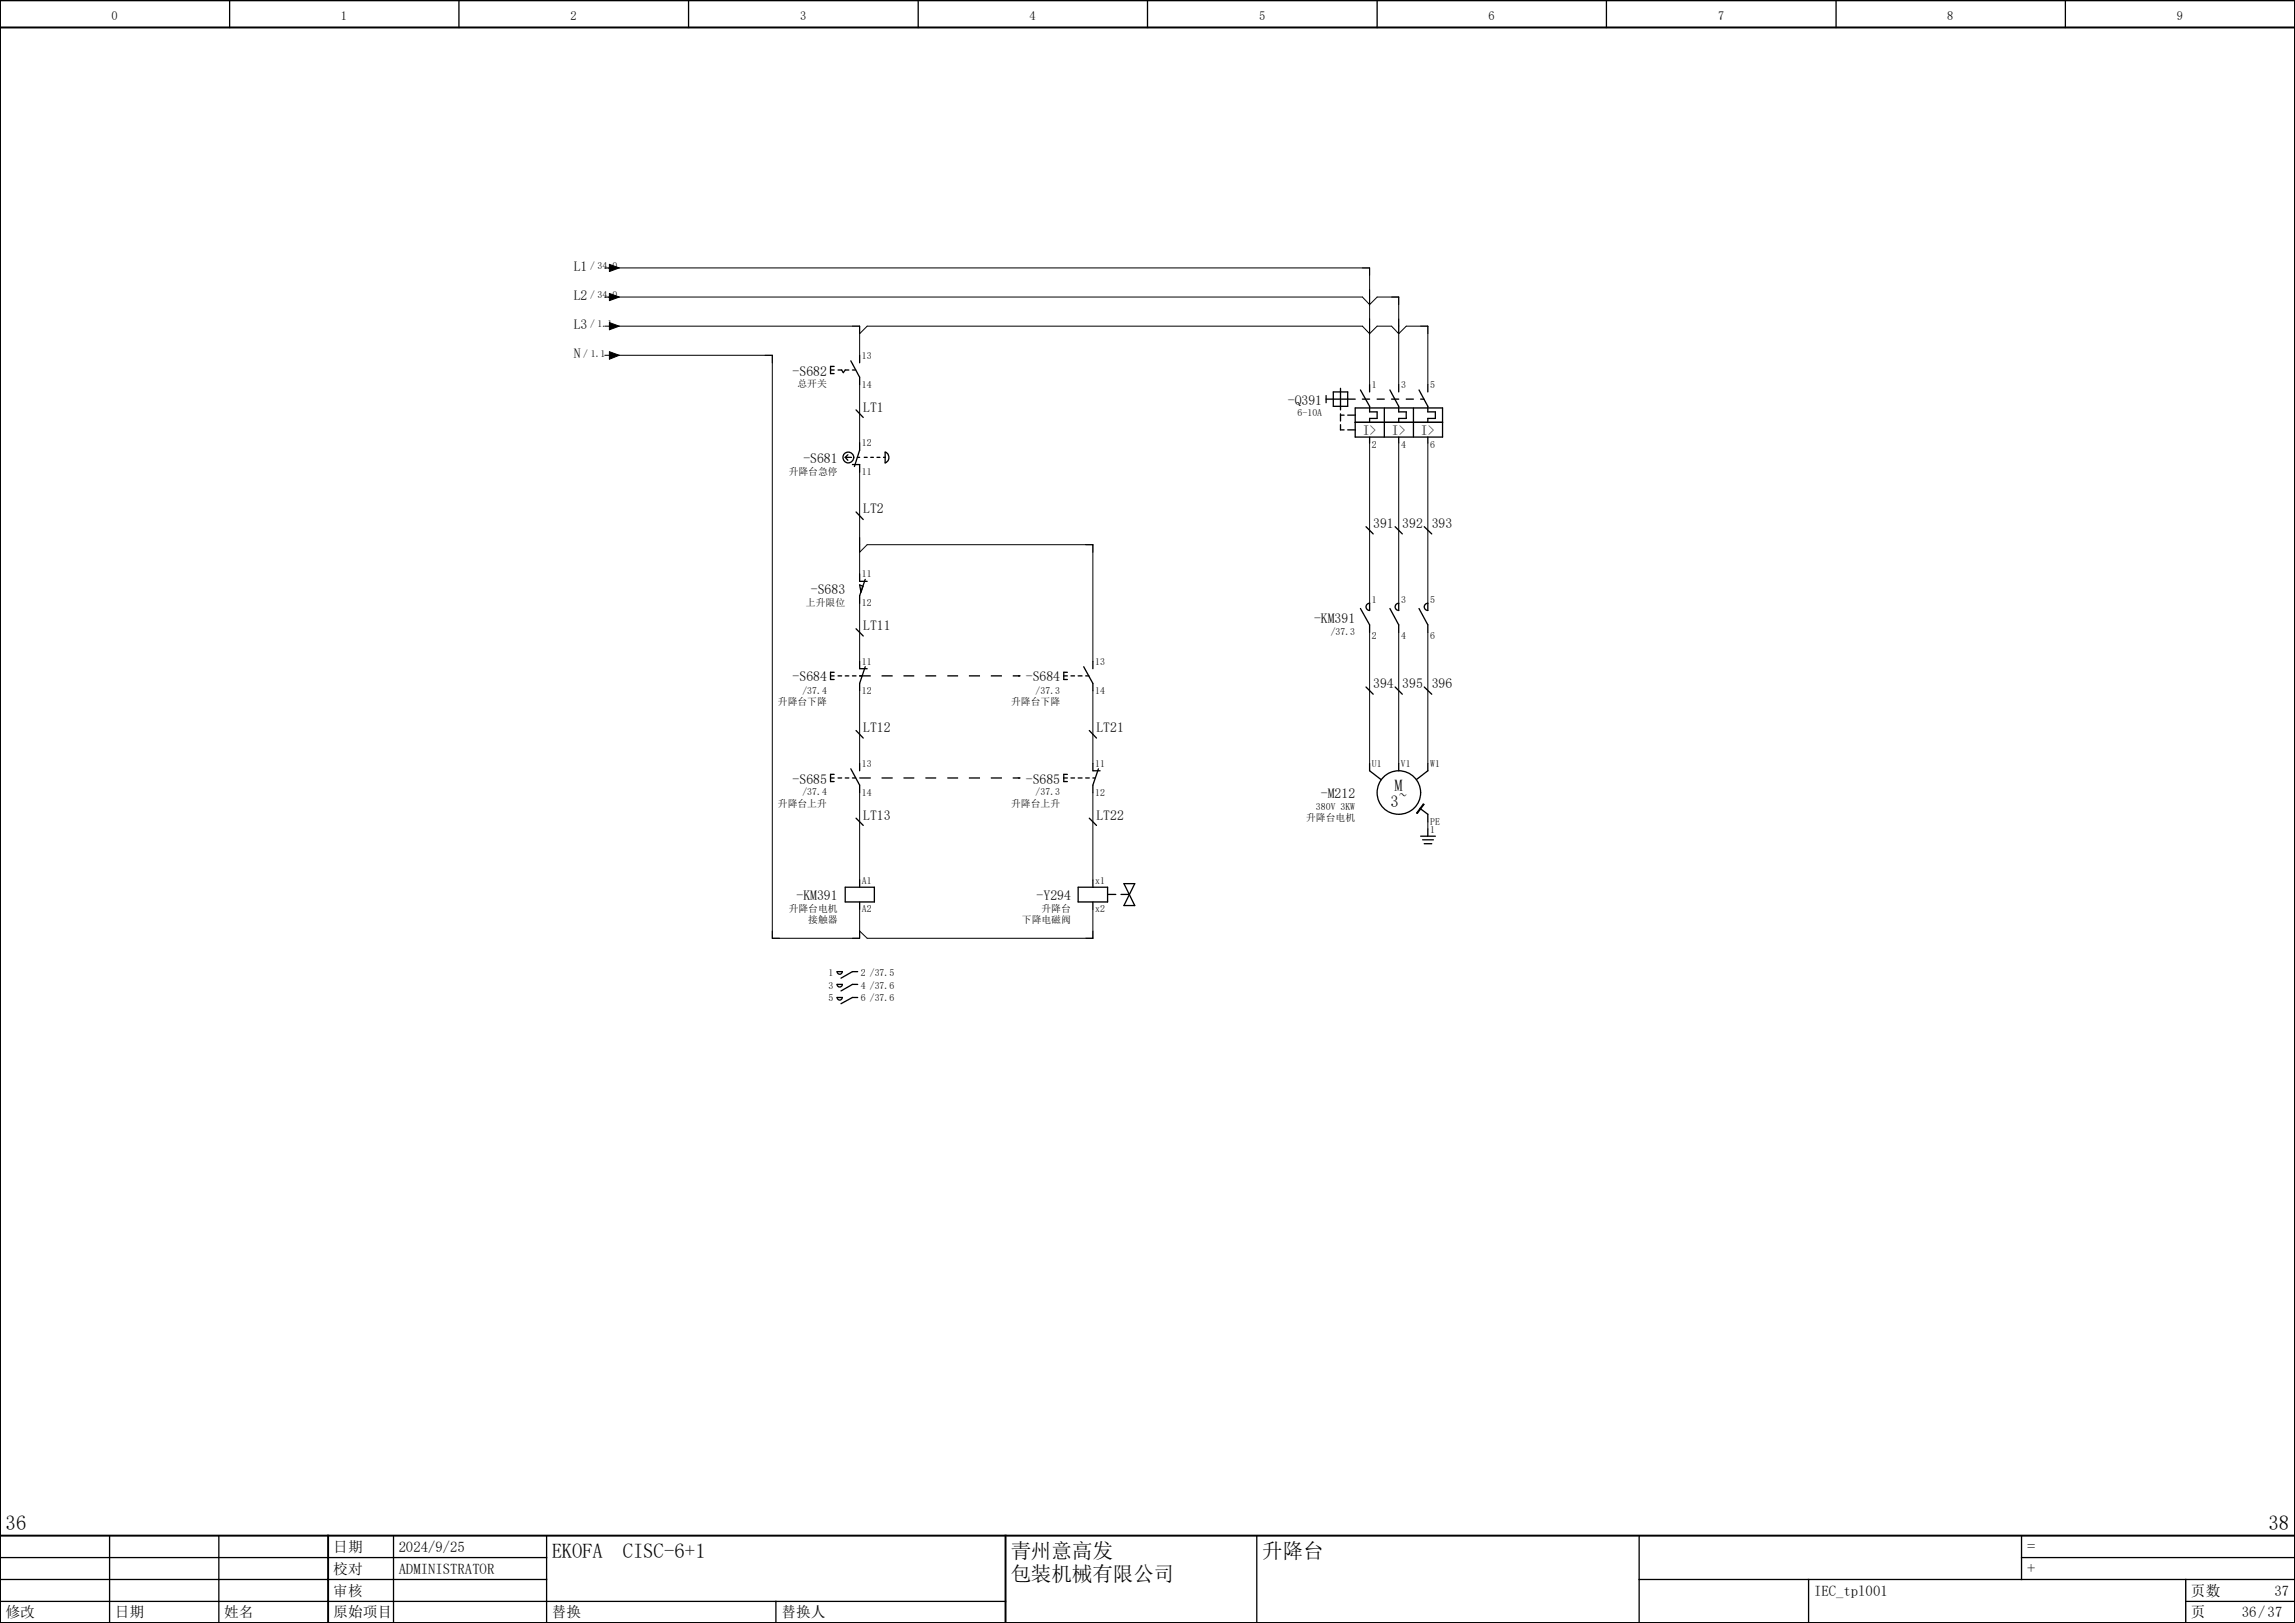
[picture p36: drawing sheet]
<svg xmlns="http://www.w3.org/2000/svg" width="297mm" height="210mm" viewBox="0 0 297 210" stroke-linecap="round" stroke-linejoin="round" font-family="sans-serif">
<defs><g id="words">
<g font-size="2.7">
<text x=".7" y="198">36</text>
<text x="293.6" y="198">38</text>
<text x="71.4" y="201.5">EKOFA</text>
<text x="80.6" y="201.5">CISC-6+1</text>
<text x="130.8" y="201.5">青州意高发</text>
<text x="163.4" y="201.5">升降台</text>
<text x="130.8" y="204.6">包装机械有限公司</text>
</g>
<g font-size="2.1">
<text x="180" y="104.5">3~</text>
<text x="180.5" y="102.4">M</text>
<text x="262.3" y="203.7">+</text>
<text x="262.3" y="200.8">=</text>
</g>
<g font-size="1.9">
<text x="43.1" y="203.7">校对</text>
<text x="43.1" y="200.8">日期</text>
<text x="51.6" y="203.7">ADMINISTRATOR</text>
<text x="51.6" y="200.8">2024/9/25</text>
<text x=".7" y="209.3">修改</text>
<text x="14.9" y="209.3">日期</text>
<text x="29" y="209.3">姓名</text>
<text x="43.1" y="209.3">原始项目</text>
<text x="43.1" y="206.5">审核</text>
<text x="71.4" y="209.3">替换</text>
<text x="101.1" y="209.3">替换人</text>
<text x="234.8" y="206.5">IEC_tpl001</text>
<text x="283.5" y="206.5">页数</text>
<text x="283.5" y="209.3">页</text>
<text x="290.1" y="209.3">36/37</text>
<text x="294.3" y="206.5">37</text>
</g>
<g font-size="1.8">
<text x="74.3" y="35">L1</text>
<text x="74.3" y="38.8">L2</text>
<text x="74.3" y="42.6">L3</text>
<text x="74.3" y="46.4">N</text>
<text x="102.6" y="48.6">-S682</text>
<text x="111.7" y="53.3">LT1</text>
<text x="166.7" y="52.4">-Q391</text>
<text x="104" y="59.9">-S681</text>
<text x="176.4" y="56.3">I&gt;</text>
<text x="180.1" y="56.3">I&gt;</text>
<text x="183.9" y="56.3">I&gt;</text>
<text x="111.7" y="66.4">LT2</text>
<text x="177.7" y="68.3">391</text>
<text x="181.5" y="68.3">392</text>
<text x="185.3" y="68.3">393</text>
<text x="104.9" y="76.9">-S683</text>
<text x="111.7" y="81.5">LT11</text>
<text x="170.1" y="80.6">-KM391</text>
<text x="102.6" y="88.2">-S684</text>
<text x="132.8" y="88.2">-S684</text>
<text x="177.7" y="89.1">394</text>
<text x="181.5" y="89.1">395</text>
<text x="185.3" y="89.1">396</text>
<text x="111.7" y="94.7">LT12</text>
<text x="141.9" y="94.7">LT21</text>
<text x="102.6" y="101.4">-S685</text>
<text x="132.8" y="101.4">-S685</text>
<text x="111.7" y="106">LT13</text>
<text x="141.9" y="106">LT22</text>
<text x="170.9" y="103.3">-M212</text>
<text x="103.1" y="116.5">-KM391</text>
<text x="134.2" y="116.5">-Y294</text>
</g>
<g font-size="1.6">
<text x="14.4" y="2.6">0</text>
<text x="44.1" y="2.6">1</text>
<text x="73.8" y="2.6">2</text>
<text x="103.5" y="2.6">3</text>
<text x="133.2" y="2.6">4</text>
<text x="162.9" y="2.6">5</text>
<text x="192.6" y="2.6">6</text>
<text x="222.3" y="2.6">7</text>
<text x="252" y="2.6">8</text>
<text x="281.7" y="2.6">9</text>
</g>
<g font-size="1.3">
<text x="76.4" y="34.8">/ 34.0</text>
<text x="76.4" y="38.6">/ 34.0</text>
<text x="75.5" y="46.1">/ 1.1</text>
<text x="76.4" y="42.4">/ 1.1</text>
<text x="111.5" y="46.4">13</text>
<text x="103.2" y="50.1">总开关</text>
<text x="111.5" y="50.2">14</text>
<text x="167.9" y="53.9">6-10A</text>
<text x="177.5" y="50.2">1</text>
<text x="181.3" y="50.2">3</text>
<text x="185.1" y="50.2">5</text>
<text x="111.5" y="57.7">12</text>
<text x="177.5" y="57.9">2</text>
<text x="181.3" y="57.9">4</text>
<text x="185.1" y="57.9">6</text>
<text x="102.1" y="61.4">升降台急停</text>
<text x="111.5" y="61.5">11</text>
<text x="111.5" y="74.7">11</text>
<text x="104.3" y="78.4">上升限位</text>
<text x="111.5" y="78.4">12</text>
<text x="172.2" y="82.2">/37.3</text>
<text x="177.5" y="78">1</text>
<text x="177.5" y="82.7">2</text>
<text x="181.3" y="78">3</text>
<text x="181.3" y="82.7">4</text>
<text x="185.1" y="78">5</text>
<text x="185.1" y="82.7">6</text>
<text x="103.8" y="89.7">/37.4</text>
<text x="111.5" y="86.1">11</text>
<text x="111.5" y="89.7">12</text>
<text x="134" y="89.7">/37.3</text>
<text x="141.7" y="86.1">13</text>
<text x="141.7" y="89.7">14</text>
<text x="100.7" y="91.2">升降台下降</text>
<text x="130.9" y="91.2">升降台下降</text>
<text x="111.5" y="99.2">13</text>
<text x="141.7" y="99.2">11</text>
<text x="177.5" y="99.2">U1</text>
<text x="181.3" y="99.2">V1</text>
<text x="185.1" y="99.2">W1</text>
<text x="100.7" y="104.4">升降台上升</text>
<text x="103.8" y="102.9">/37.4</text>
<text x="111.5" y="103">14</text>
<text x="130.9" y="104.4">升降台上升</text>
<text x="134" y="102.9">/37.3</text>
<text x="141.7" y="103">12</text>
<text x="169" y="106.3">升降台电机</text>
<text x="170.3" y="104.8">380V 3KW</text>
<text x="185.1" y="107.7">1</text>
<text x="185.1" y="106.7">PE</text>
<text x="102.1" y="118">升降台电机</text>
<text x="104.6" y="119.5">接触器</text>
<text x="111.5" y="114.3">A1</text>
<text x="111.5" y="118.1">A2</text>
<text x="132.2" y="119.5">下降电磁阀</text>
<text x="134.8" y="118">升降台</text>
<text x="141.7" y="114.3">x1</text>
<text x="141.7" y="118.1">x2</text>
<text x="107.2" y="126.2">1</text>
<text x="107.2" y="127.9">3</text>
<text x="107.2" y="129.6">5</text>
<text x="111.4" y="126.2">2 /37.5</text>
<text x="111.4" y="127.9">4 /37.6</text>
<text x="111.4" y="129.6">6 /37.6</text>
</g>
</g></defs>
<path d="M210.1 -.1l-210.1 210.2M0 160.4l70.2 49.6M-.1 210l.2 .1" fill="none" stroke="#fff" stroke-width=".13"/>
<g fill="none" stroke="#000" stroke-width=".17">
<path d="M29.7 0v3.6M59.4 0v3.6M89.1 0v3.6M118.8 0v3.6M148.5 0v3.6M178.2 0v3.6M207.9 0v3.6M237.6 0v3.6M267.3 0v3.6M107.5 47.9h.4M107.9 47.4h-.4v.9h.4M108.5 47.9h.4l.2 .3 .3-.3h.5"/>
<path d="M109.4 59.2h.8M109.4 59.2l.3 .4M109.7 58.8l-.3 .4M110.1 46.7l1.2 2.1v1M110.3 47.9h.4M110.8 53l.9 1M111 59.2h.3M111.3 57.3v1l-.7 2.1M111.3 46v.9M111.8 59.2h.4M112.7 59.2h.3M113.5 59.2h.4"/>
<path d="M114.3 59.2h.3M114.6 58.5a.75 .75 0 0 1 .4 .7 .75 .75 0 0 1-.4 .7zM171.6 51.6h3.8M171.6 51.2v.9M172.6 50.7h1.8v1.9h-1.8zM173.5 50.2v2.8M173.5 53.6v.9M173.5 54.9v.7h.4M173.5 53.7h.4M174.4 55.6h1M174.4 53.7h1M175.4 54.7h11.3"/>
<path d="M175.4 52.8h11.3v3.8h-11.3zM176.1 50.5l1.1 2.1v.7h1v.8h-1v.6M176.3 51.6h.9M177.2 49.8v.9M177.2 56.6v.7M178.2 51.6h1M179.2 52.8v3.8M179.9 50.5l1.1 2.1v.7h1v.8h-1v.6M180.1 51.6h.9M181 49.8v.9M181 56.6v.7M182 51.6h.9"/>
<path d="M182.9 52.8v3.8M183.6 50.5l1.2 2.1v.7h1v.8h-1v.6M183.9 51.6h.4M184.8 49.8v.9M184.8 56.6v.7M110.3 60.1h1v1M110.8 66.3l.9 .9M111.3 74.3v.9h.9M111.3 75.7l.4 .2-.3 .7zM112 75l-.7 2.1v1M176.1 78.7l1.1 2.2v.9M176.8 68.2l.9 .9"/>
<path d="M176.8 78.3l.4-.2v.9a.47 .47 0 0 1-.4-.7zM179.9 78.7l1.1 2.2v.9M180.6 68.2l.9 .9M180.8 78.1h.2v.9a.47 .47 0 0 1-.4-.4 .47 .47 0 0 1 .2-.5zM183.6 78.7l1.2 2.2v.9M184.3 68.2l1 .9M184.4 78.3l.4-.2v.9a.47 .47 0 0 1-.4-.7zM107.5 87.5h.4M107.9 87h-.4v.9h.4M108.5 87.5h.4M109.4 87.5h.5M110.1 99.5l1.2 2.1v1"/>
<path d="M110.3 87.5h.5M110.8 94.5l.9 1M110.8 81.4l.9 .9M111.3 85.6v.9h.9M111.3 98.8v.9M111.3 87.5h.3M112 86.3l-.7 2.1v1M137.7 87.5h.4M138.1 87h-.4v.9h.4M138.6 87.5h.5M139.5 87.5h.5M140.3 86.3l1.1 2.1v1"/>
<path d="M140.5 87.5h.4M141 94.5l.9 1M141.4 85.6v.9M141.4 98.8v.9h1M142.2 99.5l-.8 2.1v1M176.8 88.9l.9 .9M177.2 98.8v.9l1.5 1.2M180.6 88.9l.9 .9M181 98.8v.9M184.3 88.9l1 .9M184.8 98.8v.9l-1.5 1.2M107.5 100.7h.4"/>
<path d="M107.9 100.2h-.4v.9h.4M108.5 100.7h.4M109.4 100.7h.5M109.4 114.8h3.8v1.9h-3.8zM110.3 100.7h.4M110.8 105.9l.9 .9M111.3 113.9v.9M111.3 116.7v.9M137.7 100.7h.4M138.1 100.2h-.4v.9h.4M138.6 100.7h.5M139.5 100.7h.5"/>
<path d="M139.5 114.8h3.8v1.9h-3.8zM140.5 100.7h.5M141 105.9l.9 .9M141.4 100.7h.3M141.4 113.9v.9M141.4 116.7v.9M143.3 115.7h1.1M145.1 115.7h1M145.5 114.3h1.4l-1.4 2.9h1.4zM183.8 104.6l1 .8v.9M183.9 108.2h1.9M184.1 108.7h1.4"/>
<path d="M184.2 104.1h.1l-.9 1.1h-.1zM184.3 109.2h1M184.8 107.3v.9M108.3 125.7h.7a.34 .34 0 0 1-.3 .4 .34 .34 0 0 1-.4-.4zM108.3 127.4h.7a.34 .34 0 0 1-.3 .3 .34 .34 0 0 1-.4-.3zM108.3 129.1h.7a.34 .34 0 0 1-.3 .3 .34 .34 0 0 1-.4-.3zM111 125.7h-.7l-1.5 .9M111 127.4h-.7l-1.5 .8M111 129.1h-.7l-1.5 .8M14.2 198.7v11.3M28.3 198.7v11.3M50.9 198.7v11.3"/>
<path d="M70.7 198.7v11.3M162.6 198.7v11.3M212.1 198.7v11.3M261.6 198.7v5.7M0 207.2h130.1M0 204.4h70.7M0 201.5h70.7M100.4 207.2v2.8M212.1 204.4h84.9M234.1 204.4v5.6M261.6 201.5h35.4M282.9 207.2h14.1"/>
<path d="M282.9 204.4v5.6"/>
<circle cx="109.8" cy="59.2" r=".7"/>
<circle cx="181" cy="102.6" r="2.82"/>
</g>
<path d="M0 3.6h297M0 0h297v210h-297zM0 198.7h297M42.5 198.7v11.3M130.1 198.7v11.3" fill="none" stroke="#000" stroke-width=".25"/>
<g fill="none" stroke="#000" stroke-width=".13">
<path d="M78.3 38.4h.6M78.3 34.7h.6M78.9 34.2l1.2 .5-1.2 .4zM78.9 38l1.2 .4-1.2 .5zM79.2 38.4h97.1l.9 1 1-1h2.8v11.4M79.2 34.7h98v15.1M78.3 42.2h.6M78.3 46h.6M78.9 41.7l1.2 .5-1.2 .5zM78.9 45.5l1.2 .5-1.2 .5zM79.2 42.2h32.1v3.8M79.2 46h20.7v75.4h11.4v-3.8"/>
<path d="M111.3 49.8v7.5M111.3 43.2l.9-1h64.1l.9 1 1-1h1.9l.9 1 1-1h2.8v7.6M177.2 57.3v20.8M181 57.3v20.8M184.8 57.3v20.8M111.3 61.1v13.2M111.3 78.1v7.5M111.3 71.5l.9-1h29.2v15.1M111.3 89.4v9.4M141.4 89.4v9.4M177.2 81.8v17M181 81.8v17"/>
<path d="M184.8 81.8v17M111.3 102.6v11.3M141.4 102.6v11.3M141.4 117.6v3.8h-29.2l-.9-.9M184.8 106.3v1"/>
</g>
<g fill="#000">
<path d="M78.9 34.2l1.2 .5-1.2 .4zM78.9 38l1.2 .4-1.2 .5zM78.9 41.7l1.2 .5-1.2 .5zM78.9 45.5l1.2 .5-1.2 .5zM131.7 87.4l.4 .1h-.4zM131.7 100.6l.4 .1-.4 .1zM184.2 104.1h.1l-.9 1.1h-.1z"/>
<path d="M111.3 87.4l-.1 .1h.1h1.4v-.1zM114.1 87.4v.1h1.4v-.1zM116.9 87.4v.1h1.4v-.1zM119.8 87.4v.1h1.4v-.1zM122.6 87.4v.1h1.4v-.1zM125.4 87.4v.1h1.4v-.1zM128.2 87.4v.1h1.5v-.1zM131.1 87.4v.1h.9h.1l-.1-.1z"/>
<path d="M111.3 100.6l-.1 .1 .1 .1h1.4v-.2zM114.1 100.6v.2h1.4v-.2zM116.9 100.6v.2h1.4v-.2zM119.8 100.6v.2h1.4v-.2zM122.6 100.6v.2h1.4v-.2zM125.4 100.6v.2h1.4v-.2zM128.2 100.6v.2h1.5v-.2zM131.1 100.6v.2h.9l.1-.1-.1-.1z"/>
</g>
<use href="#words"/>
</svg>
